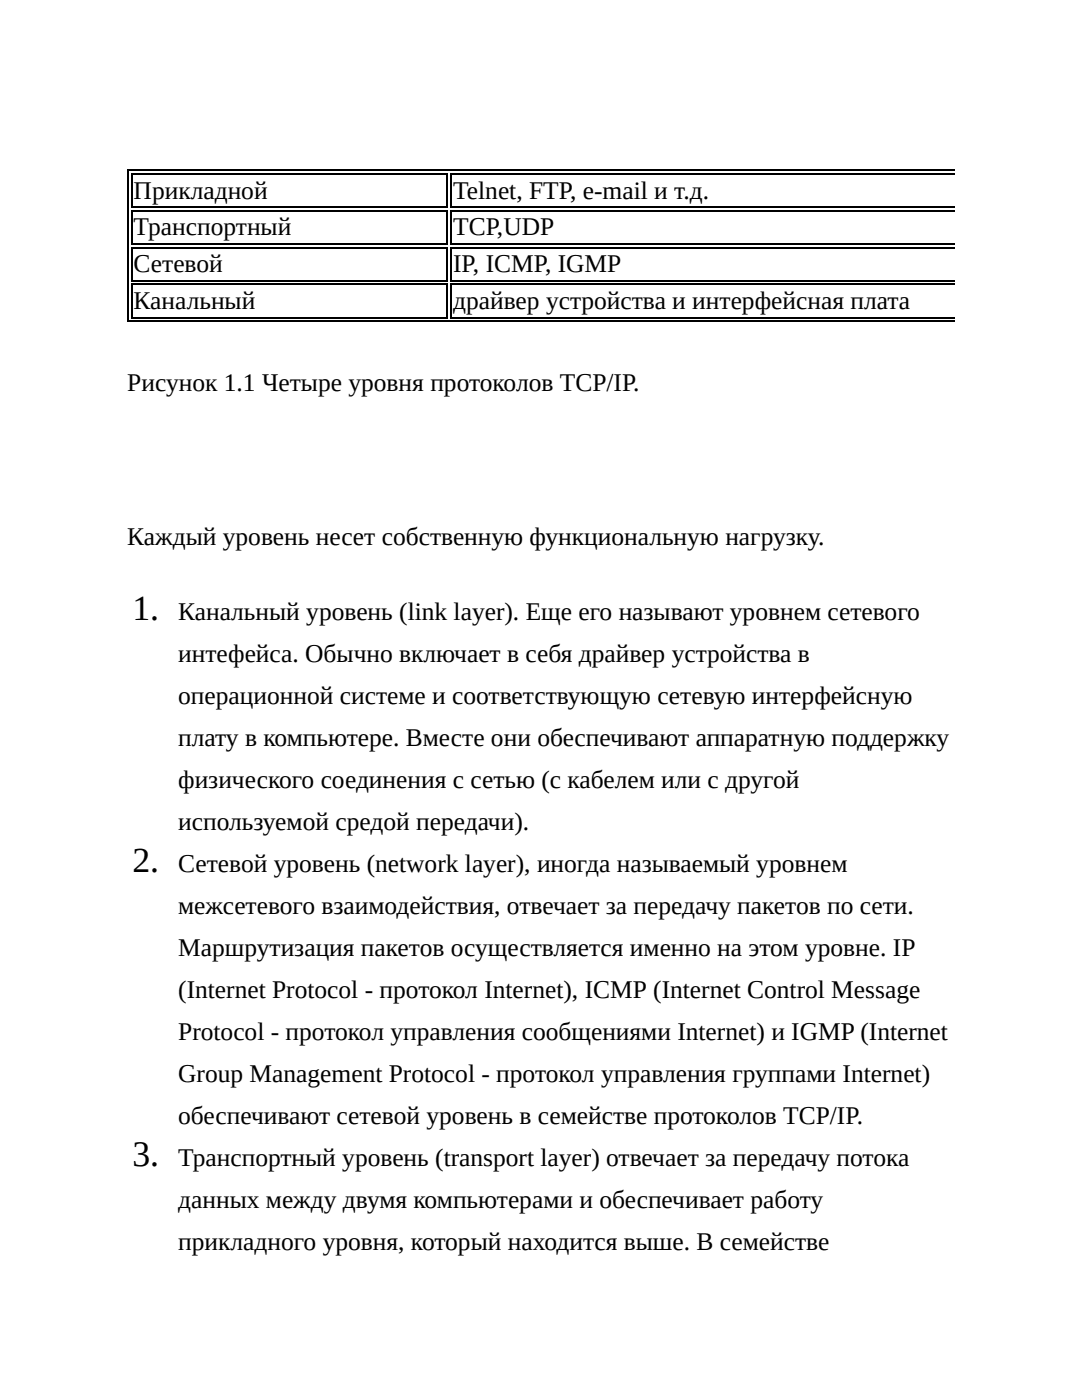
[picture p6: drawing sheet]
<svg xmlns="http://www.w3.org/2000/svg" width="216mm" height="279mm" viewBox="0 0 216 279" stroke-linecap="round" stroke-linejoin="round" font-family="sans-serif">
<defs><g id="words">
<g font-size="7.1">
<text x="26.4" y="123.7">1.</text>
<text x="26.4" y="174">2.</text>
<text x="26.4" y="232.7">3.</text>
</g>
<g font-size="5.1">
<text x="26.7" y="39.6">Прикладной</text>
<text x="90.4" y="39.6">Telnet, FTP, e-mail и т.д.</text>
<text x="26.7" y="47">Транспортный</text>
<text x="90.4" y="47">TCP,UDP</text>
<text x="26.7" y="54.4">Сетевой</text>
<text x="90.4" y="54.4">IP, ICMP, IGMP</text>
<text x="26.7" y="61.7">Канальный</text>
<text x="90.4" y="61.7">драйвер устройства и интерфейсная плата</text>
<text x="25.4" y="78">Рисунок 1.1 Четыре уровня протоколов TCP/IP.</text>
<text x="25.4" y="108.7">Каждый уровень несет собственную функциональную нагрузку.</text>
<text x="35.6" y="123.7">Канальный уровень (link layer). Еще его называют уровнем сетевого</text>
<text x="35.6" y="132.1">интефейса. Обычно включает в себя драйвер устройства в</text>
<text x="35.6" y="140.5">операционной системе и соответствующую сетевую интерфейсную</text>
<text x="35.6" y="148.8">плату в компьютере. Вместе они обеспечивают аппаратную поддержку</text>
<text x="35.6" y="157.2">физического соединения с сетью (с кабелем или с другой</text>
<text x="35.6" y="165.6">используемой средой передачи).</text>
<text x="35.6" y="174">Сетевой уровень (network layer), иногда называемый уровнем</text>
<text x="35.6" y="182.4">межсетевого взаимодействия, отвечает за передачу пакетов по сети.</text>
<text x="35.6" y="190.8">Маршрутизация пакетов осуществляется именно на этом уровне. IP</text>
<text x="35.6" y="199.1">(Internet Protocol - протокол Internet), ICMP (Internet Control Message</text>
<text x="35.6" y="207.5">Protocol - протокол управления сообщениями Internet) и IGMP (Internet</text>
<text x="35.6" y="215.9">Group Management Protocol - протокол управления группами Internet)</text>
<text x="35.6" y="224.3">обеспечивают сетевой уровень в семействе протоколов TCP/IP.</text>
<text x="35.6" y="232.7">Транспортный уровень (transport layer) отвечает за передачу потока</text>
<text x="35.6" y="241">данных между двумя компьютерами и обеспечивает работу</text>
<text x="35.6" y="249.4">прикладного уровня, который находится выше. В семействе</text>
</g>
</g></defs>
<g fill="none" stroke="#000" stroke-width=".25">
<path d="M25.4 33.9h165.1M25.5 33.8v30.5M26.2 34.7h63.2M26.3 34.5v6.9M89.3 34.5v6.9M89.9 34.7h100.6M90 34.5v6.9M26.2 41.3h63.2M26.2 42h63.2M26.2 48.6h63.2M26.2 49.4h63.2M26.2 56h63.2"/>
<path d="M26.2 56.8h63.2M26.3 41.9v6.9M26.3 49.3v6.8M26.3 56.6v6.9M89.3 41.9v6.9M89.3 49.3v6.8M89.3 56.6v6.9M89.9 41.3h100.6M89.9 42h100.6M89.9 48.6h100.6M89.9 49.4h100.6M89.9 56h100.6"/>
<path d="M89.9 56.8h100.6M90 41.9v6.9M90 49.3v6.8M90 56.6v6.9M25.4 64.1h165.1M26.2 63.4h63.2M89.9 63.4h100.6"/>
</g>
<use href="#words"/>
</svg>
